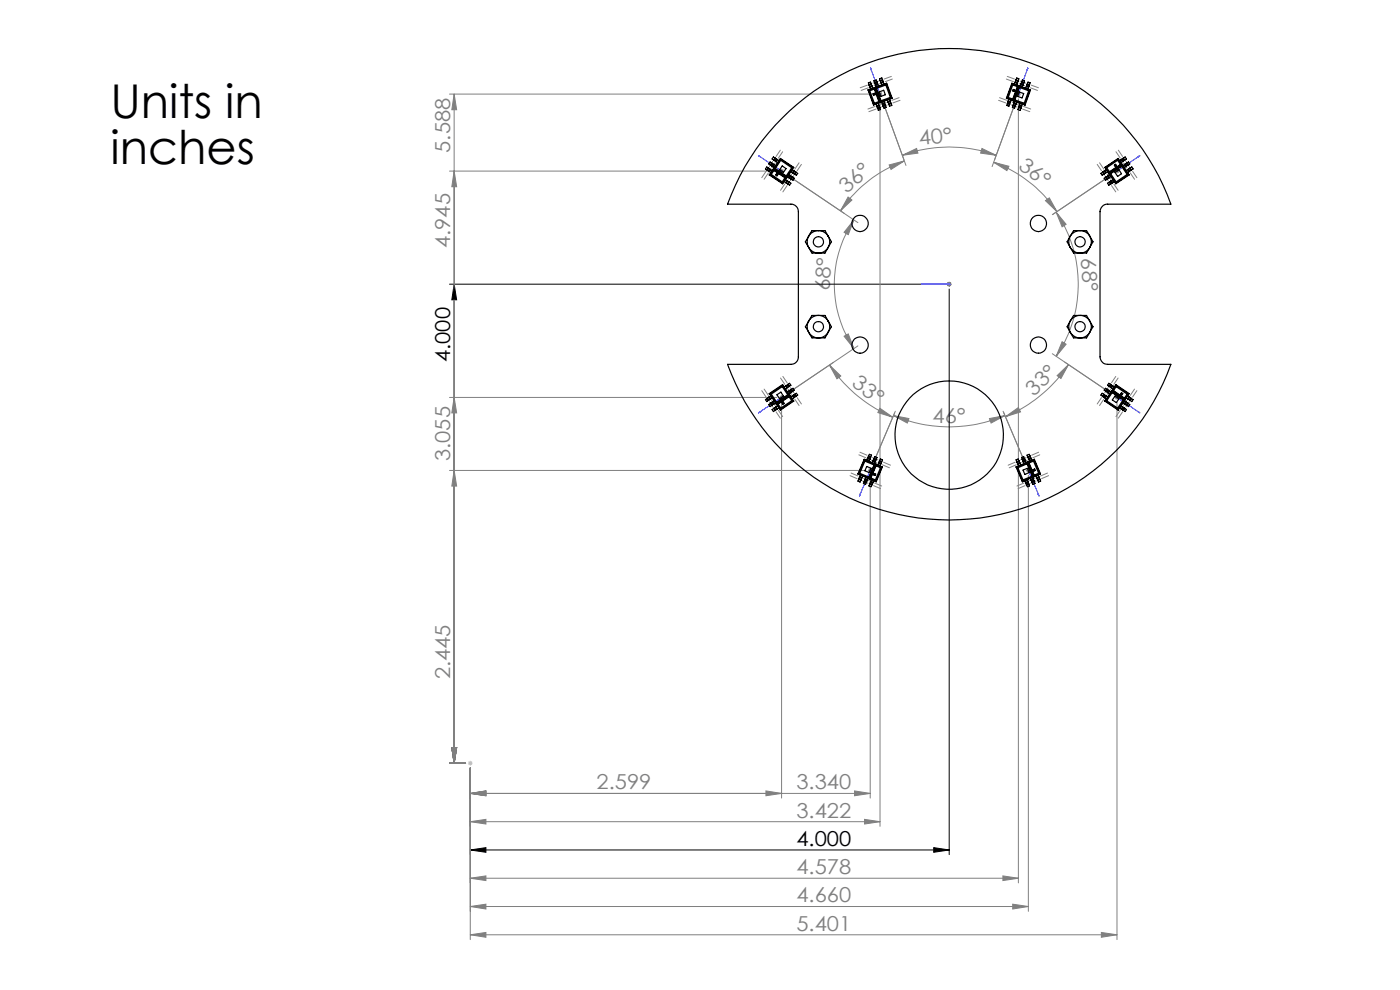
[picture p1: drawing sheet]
<svg xmlns="http://www.w3.org/2000/svg" width="297mm" height="210mm" viewBox="0 0 297 210" stroke-linecap="round" stroke-linejoin="round" font-family="sans-serif">
<defs><g id="words">
<g font-size="9.9">
<text x="23.4" y="24.9">Units in</text>
<text x="23.4" y="34.8">inches</text>
</g>
<g font-size="4.4" fill="#808080">
<text x="95.5" y="32.4" transform="rotate(-90 95.5 32.4)">5.588</text>
<text x="195.1" y="30.8" transform="rotate(-5 195.1 30.8)">40°</text>
<text x="215.9" y="35.6" transform="rotate(37 215.9 35.6)">36°</text>
<text x="179.7" y="41.2" transform="rotate(-42 179.7 41.2)">36°</text>
<text x="95.5" y="52.6" transform="rotate(-90 95.5 52.6)">4.945</text>
<text x="229.3" y="54.8" transform="rotate(86 229.3 54.8)">68°</text>
<text x="175.9" y="61.8" transform="rotate(-85 175.9 61.8)">68°</text>
<text x="180.5" y="81.8" transform="rotate(38 180.5 81.8)">33°</text>
<text x="197.8" y="89.6">46°</text>
<text x="219.3" y="84.1" transform="rotate(-44 219.3 84.1)">33°</text>
<text x="95.5" y="97.8" transform="rotate(-90 95.5 97.8)">3.055</text>
<text x="95.5" y="144.1" transform="rotate(-90 95.5 144.1)">2.445</text>
<text x="126.6" y="167.4">2.599</text>
<text x="169" y="167.4">3.340</text>
<text x="169" y="173.4">3.422</text>
<text x="169" y="185.4">4.578</text>
<text x="169" y="191.4">4.660</text>
<text x="169" y="197.4">5.401</text>
</g>
<g font-size="4.4">
<text x="95.5" y="76.8" transform="rotate(-90 95.5 76.8)">4.000</text>
<text x="169" y="179.4">4.000</text>
</g>
</g></defs>
<path d="M95.4 60.3h105M96.3 60.3l.6 3.3h-1.1zM96.3 60.3v101.6M201.4 61.3v120M95.8 158.6h1.1l-.6 3.3zM95.4 161.9h3.4M99.8 162.9v18.4M198.1 179.8l3.3 .5-3.3 .5zM99.8 180.3l3.3-.5v1zM99.8 180.3h101.6" fill="none" stroke="#000" stroke-width=".21"/>
<g fill="none" stroke="#808080" stroke-width=".21">
<path d="M95.4 20h90.3M96.3 20l.6 3.3h-1.1zM96.3 20v141.9M186.2 20h1M186.3 19.6l.7 .7M186.7 19.5v1M187 19.6l-.7 .7M215.5 20h1.1M215.7 19.6l.7 .7M216 19.5v1M216.4 19.6l-.7 .7M95.4 36.3h69.4"/>
<path d="M96.3 36.3l.6 3.3h-1.1zM165.3 36.3h1M165.5 35.9l.7 .7M165.8 35.8v1M166.2 35.9l-.7 .7M167 37.1l15 10.1M186.7 21v154.3M187.2 21.4l5 13.7M188.6 35l3.2-.9-2.8 1.8zM191.4 32.9l3.1-1.4 .2 1zM191.4 32.9a28.9 28.9 0 0 1 19.9 0M191.8 34.1a27.9 27.9 0 0 0-13.5 10.6"/>
<path d="M208.3 31.5l3 1.4-3.3-.4zM210.8 34.4l3.2 .9-.4 .9zM210.8 34.4a27.9 27.9 0 0 1 13.4 10.5M215.5 21.4l-5 13.9M216 21v166.3M236.5 36.3h1M236.6 35.9l.7 .7M237 35.8v1M237.3 35.9l-.7 .7M179.9 41.8l.8 .6-2.4 2.3zM181.2 46.7l-1.2 3.1-.9-.5zM181.2 46.7a24.4 24.4 0 0 0 0 27.2"/>
<path d="M201 59.9l.7 .7M201.4 59.8v1M201.7 59.9l-.7 .7M221.8 42.6l.8-.6 1.6 2.9zM223.4 45.5l12.3-8.4-12.5 8.4M224 45l2.2 2.6-.9 .5zM224 45a27.3 27.3 0 0 1 0 30.6M176 77.4l2.4 2.4-.8 .6zM176 77.4a30.6 30.6 0 0 0 13.4 11.1M179.1 71.3l.9-.5 1.2 3.1zM182 73.4l-15 10.1M200.9 60.3h1"/>
<path d="M223.2 75l12.5 8.5M224.3 79.7l2.4-2.3-1.6 2.9zM225.3 72.5l.9 .5-2.2 2.6zM226.7 77.4a30.6 30.6 0 0 1-13.4 11M95.4 84.3h69.4M95.4 99.8h88.2M96.3 99.8l.6 3.3h-1.1zM96.3 84.3l.6 3.3h-1.1zM165.3 84.3h1M165.5 84l.7 .7M165.8 83.8v1M165.8 85.3v84"/>
<path d="M166.2 84l-.7 .7M184.1 99.8h1M184.3 99.4l.7 .7M184.6 99.3v1M185 99.4l-.7 .7M186.7 86.6l2.7 1.9-3.2-1zM189.5 88.2l3.3 .6-.3 .9zM189.5 88.2a30.3 30.3 0 0 0 23.7 0M189.9 87.2l-4.7 11.2 4.6-10.8M209.9 88.8l3.3-.6-2.9 1.5zM212.8 87.2l4.8 11.2-4.7-11M213.3 88.4l2.7-1.9 .5 .9z"/>
<path d="M217.6 99.8h1.1M217.8 99.4l.7 .7M218.2 99.3v1M218.5 99.4l-.7 .7M236.5 84.3h1M236.6 84l.7 .7M237 83.8v1M237 85.3v114M237.3 84l-.7 .7M184.6 100.8v68.5M218.2 100.8v92.5M95.8 158.6h1.1l-.6 3.3z"/>
<path d="M95.4 161.9h3.4M99.8 168.3l3.3-.5v1zM99.8 174.3l3.3-.5v1zM99.8 162.9v36.4M99.8 168.3h84.8M99.8 174.3h86.9M162.5 167.8l3.3 .5-3.3 .5zM181.3 167.8l3.3 .5-3.3 .5zM183.4 173.8l3.3 .5-3.3 .5zM99.8 192.3l3.3-.5v1zM99.8 198.3l3.3-.5v1zM99.8 186.3l3.3-.5v1z"/>
<path d="M99.8 192.3h118.4M99.8 198.3h137.2M99.8 186.3h116.2M212.8 185.8l3.2 .5-3.2 .5zM214.8 191.8l3.4 .5-3.4 .5zM233.6 197.8l3.4 .5-3.4 .5z"/>
</g>
<path d="M99.3 161.9h1M99.4 161.5l.7 .7M99.8 161.4v1M100.1 161.5l-.7 .7" fill="none" stroke="#c0c0c0" stroke-width=".21"/>
<g fill="none" stroke="#00f" stroke-width=".21">
<path d="M184.7 14.4l.2 .6-.2-.6M184.7 14.4l2 5.6M186.7 19.8l.1 .3zM186.7 20h.1M216 20h.1M216.1 19.8l-.1 .3zM218.1 14.4l-.2 .6 .2-.6M218.1 14.4l-2.1 5.6M160.9 33l.5 .3-.5-.3M160.9 33l4.9 3.3M165.7 36.2l.2 .2zM165.8 36.3h.1"/>
<path d="M236.8 36.4l.3-.2zM237 36.3h.1M241.8 33l-.5 .3 .5-.3M241.8 33l-4.8 3.3M195.5 60.3h.6h-.6M195.5 60.3h5.9M201.2 60.3h.3zM201.4 60.3h.1M160.9 87.6l.5-.3-.5 .3M165.7 84.4l.2-.2zM165.8 84.3h.1M165.8 84.3l-4.9 3.3"/>
<path d="M184.6 99.8h.1M184.6 99.8l-2.3 5.4M184.7 99.7l-.2 .2zM218.1 99.7l.1 .2zM218.2 99.8h.1M218.2 99.8l2.3 5.4M236.8 84.2l.3 .2zM237 84.3h.1M237 84.3l4.8 3.3M241.8 87.6l-.5-.3 .5 .3M182.3 105.2l.2-.5-.2 .5M220.5 105.2l-.3-.5 .3 .5"/>
</g>
<g fill="none" stroke="#808080" stroke-width=".21" stroke-dasharray="15.2 1.3 1.3 1.3" stroke-dashoffset="13.6">
<path d="M182.5 18.6l6.6-2.4M182.7 19.2l6.6-2.4M213.5 16.8l6.6 2.4M213.7 16.2l6.6 2.4M161.6 37.7l3.9-5.8M162.1 38l3.9-5.8M184.1 23.1l6.6-2.4M184.3 23.7l6.6-2.4M211.8 21.3l6.7 2.4M212 20.7l6.7 2.4M232.8 34.9l3.9 5.8M233.3 34.5l3.9 5.9"/>
<path d="M236.7 32.2l4 5.8M237.2 31.9l4 5.8M165.6 40.4l3.9-5.9M166.1 40.7l3.9-5.8M236.7 79.9l-3.9 5.8M165.5 88.7l-3.9-5.8M166 88.4l-3.9-5.9M169.5 86l-3.9-5.8M170 85.7l-3.9-5.8M188.7 99.2l-6.5-2.7M188.9 98.7l-6.5-2.8M220.3 95.9l-6.4 2.8"/>
<path d="M220.6 96.5l-6.5 2.7M237.2 80.2l-3.9 5.8M240.7 82.5l-4 5.9M241.2 82.9l-4 5.8M186.8 103.6l-6.5-2.7M187 103.1l-6.4-2.8M222.2 100.3l-6.5 2.8M222.5 100.9l-6.5 2.7"/>
</g>
<g fill="#000">
<path d="M96.3 60.3l.6 3.3h-1.1zM95.8 158.6h1.1l-.6 3.3z"/>
<path d="M198.1 179.8l3.3 .5-3.3 .5zM99.8 180.3l3.3-.5v1z"/>
</g>
<g fill="#808080">
<path d="M162.5 167.8l3.3 .5-3.3 .5zM99.8 168.3l3.3-.5v1zM181.3 167.8l3.3 .5-3.3 .5zM99.8 168.3l3.3-.5v1zM214.8 191.8l3.4 .5-3.4 .5zM99.8 192.3l3.3-.5v1zM233.6 197.8l3.4 .5-3.4 .5zM99.8 198.3l3.3-.5v1zM183.4 173.8l3.3 .5-3.3 .5zM99.8 174.3l3.3-.5v1zM212.8 185.8l3.2 .5-3.2 .5zM99.8 186.3l3.3-.5v1z"/>
<path d="M96.3 99.8l.6 3.3h-1.1zM95.8 158.6h1.1l-.6 3.3zM96.3 84.3l.6 3.3h-1.1zM95.8 158.6h1.1l-.6 3.3zM96.3 36.3l.6 3.3h-1.1zM95.8 158.6h1.1l-.6 3.3zM96.3 20l.6 3.3h-1.1zM95.8 158.6h1.1l-.6 3.3z"/>
</g>
<path d="M195.5 60.3h.6zM201.2 60.3h.3zM241.3 87.3l.5 .3zM236.8 84.2l.3 .2zM220.2 104.7l.3 .5zM218.1 99.7l.1 .2zM241.3 33.3l.5-.3zM236.8 36.4l.3-.2zM218.1 14.4l-.2 .6zM216.1 19.8l-.1 .3zM184.7 14.4l.2 .6zM186.7 19.8l.1 .3zM160.9 33l.5 .3zM165.7 36.2l.2 .2zM195.5 60.3h.6zM201.2 60.3h.3zM182.5 104.7l-.2 .5zM184.7 99.7l-.2 .2zM160.9 87.6l.5-.3zM165.7 84.4l.2-.2z" fill="#00f"/>
<g fill="#808080">
<path d="M225.3 72.5l.9 .5-2.2 2.6zM224 45l2.2 2.6-.9 .5z"/>
<path d="M221.8 42.6l.8-.6 1.6 2.9zM210.8 34.4l3.2 .9-.4 .9z"/>
<path d="M208.3 31.5l3 1.4-3.3-.4zM191.4 32.9l3.1-1.4 .2 1z"/>
<path d="M188.6 35l3.2-.9-2.8 1.8zM179.9 41.8l.8 .6-2.4 2.3z"/>
<path d="M213.3 88.4l2.7-1.9 .5 .9zM224.3 79.7l2.4-2.3-1.6 2.9z"/>
<path d="M181.2 46.7l-1.2 3.1-.9-.5zM179.1 71.3l.9-.5 1.2 3.1z"/>
<path d="M176 77.4l2.4 2.4-.8 .6zM186.7 86.6l2.7 1.9-3.2-1z"/>
<path d="M189.5 88.2l3.3 .6-.3 .9zM209.9 88.8l3.3-.6-2.9 1.5z"/>
</g>
<g fill="none" stroke="#000" stroke-width=".25">
<path d="M184.1 19.1h.2M184.1 19.1l1.2 3.2M184.3 19.1l1 3M184.4 17.9v.2M184.4 18.1l.1 .3M184.5 18.4v.1M184.5 19.3l1-.4 .9 2.6-.9 .4zM184.5 18.5l.2 .4M184.7 18.9l-.6 .2M184.8 17.8l.1 .1M184.8 17.8l-.1-.4-.5 .2 .2 .3M184.8 17.8l-.4 .1"/>
<path d="M184.9 17.9l-.5 .2M184.9 17.9l.1 .3M185 18.2v.1M185 18.2l-.5 .2M185 18.3l-.5 .2M185 18.3l.1 .4M185.1 18.7l-.4 .2M185.2 19.9l.3-.1 .1 .3-.3 .1zM185.5 17.5l.1 .1M185.5 18.7l.1-.1 1.1 3.2-.1-.1M185.5 18.7l1.1 3M185.5 18.7l-1.2 .4"/>
<path d="M185.6 17.6l.1 .3M185.7 18.5l1.1 3.2 .1-.1M185.7 18.5l.1 .1M185.7 18.5l-.6 .2M185.7 17.9v.2M185.7 18.1l.2 .3M185.8 18.6l1.1 3M185.9 18.4l-.2 .1M185.9 18.8l2-.8 1 2.7-2 .7zM186 17.3l.1 .2M186 17.3l-.1-.3-.5 .1 .1 .4M186 17.3l-.5 .2"/>
<path d="M186.1 17.5l.1 .3M186.1 17.5l-.5 .1M186.2 17.8v.1M186.2 17.8l-.5 .1M186.2 17.9l-.5 .2M186.2 17.9l.1 .4M186.3 18.3l-.4 .1M186.5 19.5l1-.4 .3 1-.9 .4zM186.7 17.1l.1 .1M186.8 17.2l.1 .3M186.9 17.5v.1M186.9 17.6l.2 .4"/>
<path d="M187.2 16.9l.1 .1M187.2 16.9l-.1-.4-.5 .2 .1 .4M187.2 16.9l-.5 .2M187.3 17l-.5 .2M187.3 17l.1 .3M187.4 17.3v.2M187.4 17.3l-.5 .2M187.4 17.5l-.5 .1M187.4 17.5l.1 .3M187.5 17.8l-1.2 .5M188 17.8l-2.2 .8M188 17.8l1.1 3"/>
<path d="M188.1 17.7l-.6 .1M188.1 17.7l-.1 .1M188.1 17.7l1.2 3.1M214.7 17.7v.1M214.7 17.7l-1.2 3.1M214.7 17.7l.5 .1M214.7 17.8l-1.1 3M214.7 17.8l1.3 .4M214.8 18l1 .4-1 2.6-.9-.3zM214.9 19l.4 .1-.1 .3-.4-.1zM215.2 17.8l.5 .2M215.3 17.5l.5 .1"/>
<path d="M215.3 17.5l-.1 .3M215.4 17.3l-.1 .2M215.4 17.3l.5 .2M215.5 17l.5 .2M215.5 17l-.1 .3M215.5 16.9v.1M215.5 16.9l.5 .2M215.5 16.9l.2-.4 .4 .2-.1 .4M215.7 18l.4 .2M215.8 17.6l-.1 .4M215.9 17.5l-.1 .1M216 18.2l-1.1 3"/>
<path d="M216 17.2l-.1 .3M216 17.1v.1M216.1 18.2h-.1M216.1 18.2l-1.2 3.2M216.1 18.2h.1M216.2 18.2l-1.2 3.2M216.2 18.2l.1 .1M216.2 18.2l.2 .1M216.2 19.5l1 .4-.4 .9-.9-.3zM216.3 18.3l-1.2 3M216.3 18.3l2.2 .8M216.3 18.5l1.9 .8-.9 2.6-2-.7z"/>
<path d="M216.4 18.3l.5 .1M216.5 17.9l-.1 .4M216.5 17.9l.5 .2M216.6 17.8l-.1 .1M216.6 17.8l.5 .1M216.7 17.5l.5 .1M216.7 17.5l-.1 .3M216.7 17.3v.2M216.7 17.3l.2-.3 .4 .1-.1 .4M216.7 17.3l.5 .2M216.9 18.4l.7 .3M217 18.1l-.1 .3"/>
<path d="M217.1 17.9l-.1 .2M217.2 17.6l-.1 .3M217.2 17.5v.1M217.6 18.7l.5 .2M217.7 18.3l.5 .2M217.7 18.3l-.1 .4M217.8 18.2l-.1 .1M217.8 18.2l.5 .2M217.9 17.9l.5 .2M217.9 17.9l-.1 .3M217.9 17.8v.1M217.9 17.8l.2-.4 .4 .2-.1 .3"/>
<path d="M217.9 17.8l.5 .1M218.1 18.9l.5 .2M218.2 18.5l-.1 .4M218.3 18.4l-.1 .1M218.4 18.1l-.1 .3M218.4 17.9v.2M218.5 19.1l-1.1 3M218.6 19.1h-.1M218.6 19.1l-1.1 3.2M162.7 36l.1 .1M162.8 36.1l.3 .2M163 35.7h.1"/>
<path d="M163 35.7l-.3-.3-.3 .4 .3 .2M163 35.7l-.3 .3M163.1 36.3l.1 .1M163.1 35.7l-.3 .4M163.1 35.7l.3 .2M163.2 37.1l2.8 1.9M163.2 36.4l.3 .2M163.3 37.1l2.7 1.8M163.3 37.1h-.1M163.4 35.9l.1 .1M163.4 35.9l-.3 .4M163.4 35l.1 .1"/>
<path d="M163.5 36l-.3 .4M163.5 36l.3 .2M163.5 35.1l.3 .2M163.5 36.6l-.3 .5M163.7 34.6l.1 .1M163.7 34.6l-.3 .4M163.7 34.6l-.3-.2-.3 .4 .3 .2M163.8 35.3h.1M163.8 34.7l-.3 .4M163.8 34.7l.3 .1M163.8 36.2l-.3 .4M163.9 35.3l.4 .3"/>
<path d="M164.1 34.8l.1 .1M164.1 36l-.8 1.1M164.1 36l2.7 1.7M164.1 35.8v.2M164.1 35.8l2.8 1.9M164.1 35.8l-.3 .4M164.1 34.8l-.3 .5M164.1 35.8l2.8 1.8M164.1 35.8h.1M164.1 34h.2M164.2 36.2l2.3 1.5-.6 .9-2.3-1.6zM164.2 34.9l-.3 .4"/>
<path d="M164.2 34.9l.3 .2M164.3 35.7l2.6 1.8M164.3 35.7l-.2 .1M164.3 34l.2 .2M164.4 33.5l.1 .1M164.4 33.5l-.3 .5M164.4 33.5l-.3-.2-.3 .4 .3 .3M164.5 34.2l.1 .1M164.5 33.6l-.2 .4M164.5 33.6l.3 .2M164.6 34.3l.4 .2M164.7 36.8l.3 .2-.2 .3-.2-.2z"/>
<path d="M164.8 33.8l.1 .1M164.8 33.8l-.3 .4M164.9 33.9l-.3 .4M164.9 33.9l.3 .2M165.2 34.1l-1.1 1.7M165.6 33.6v.2M165.6 33.6l2.8 1.9M165.6 33.6l-.4 .5M165.6 33.8l2.6 1.7M165.6 33.8l-1.3 1.9M165.6 34l2.4 1.6-1.2 1.7-2.3-1.5zM165.9 35.2l.9 .6-.6 .8-.8-.6z"/>
<path d="M166 25a50 50 0 0 1 82.4 18.3h-13.4a1.63 1.63 0 0 0-1.6 1.6v30.8a1.63 1.63 0 0 0 1.6 1.6h13.4a50 50 0 0 1-47 33 50 50 0 0 1-47.1-33h13.5a1.57 1.57 0 0 0 1.6-1.6v-30.8a1.57 1.57 0 0 0-1.6-1.6h-13.5a50.3 50.3 0 0 1 11.7-18.3zM166 38.9v.1M166.3 38.5l-.3 .5M166.3 38.5l.4 .2M166.6 38.1l-.3 .4M166.6 38.1l.4 .2M166.7 38.7l.1 .1M166.8 37.7l-.8 1.2M166.8 37.7h.1M166.8 38.8l.3 .2M166.9 37.7l-.3 .4M166.9 37.5v.1"/>
<path d="M166.9 37.6v.1M167 38.3l.1 .1M167 38.3l-.3 .4M167.1 39h.1M167.1 37.5l.3 .2M167.1 37.5l-.2 .1M167.1 38.4l-.3 .4M167.1 38.4l.3 .2M167.4 38.6l.1 .1M167.4 37l.3 .3M167.4 38.6l-.3 .4M167.4 37.7h.1"/>
<path d="M167.5 38.7l-.3 .3M167.5 38.7l.3 .2-.3 .4-.3-.3M167.5 37.7l.3 .3M167.7 37.3l.1 .1M167.7 37.3l-.3 .4M167.8 38h.1M167.8 36.4l.3 .2M167.8 36.4l-.7 1.1M167.8 37.4l-.3 .3M167.8 37.4l.3 .1M168.1 37.5l.1 .1M168.1 36l-.3 .4"/>
<path d="M168.1 36l.3 .2M168.1 37.5l-.3 .5M168.1 36.6l.1 .1M168.2 37.6l-.3 .4M168.2 37.6l.3 .2-.3 .4-.3-.2M168.2 36.7l.3 .2M168.2 35.5h.2M168.2 35.5l-1.3 2M168.4 36.2l.1 .1M168.4 35.5l-.3 .5M168.4 36.2l-.3 .4M168.5 36.9l.1 .1"/>
<path d="M168.5 36.3l-.3 .4M168.5 36.3l.3 .2M168.8 36.5h.1M168.8 36.5l-.3 .4M168.9 36.5l-.3 .5M168.9 36.5l.3 .3-.3 .4-.3-.2M185.3 22.1v.2M185.8 22.1l-.5 .2M185.8 22.1l.2 .4M186 22.5v.1M186 22.6l.1 .3M186.1 22.9l.1 .1"/>
<path d="M186.3 21.9l-.5 .2M186.3 21.9l.1 .4M186.4 22.3l.1 .1M186.4 22.3l-.4 .2M186.5 22.4l-.5 .2M186.5 22.4l.1 .3M186.6 22.7l.1 .2M186.6 21.7l-1.3 .4M186.6 22.7l-.5 .2M186.7 22.9l-.5 .1M186.7 22.9l.1 .3-.5 .2-.1-.4M187 21.7l-.7 .2"/>
<path d="M187 21.7l.2 .3M187.2 22v.1M187.2 22.1l.1 .4M187.3 22.5l.1 .1M187.5 21.5l-.5 .2M187.5 21.5l.1 .4M187.6 21.9l.1 .1M187.6 21.9l-.4 .1M187.7 22l-.5 .1M187.7 22l.1 .3M187.8 22.3l.1 .1M187.8 22.3l-.5 .2"/>
<path d="M187.9 22.4l.1 .4-.5 .2-.1-.4M187.9 22.4l-.5 .2M188.2 21.2l-.7 .3M188.2 21.2l.2 .4M188.4 21.6v.1M188.4 21.7l.1 .3M188.5 22l.1 .1M188.7 21.1l-.5 .1M188.7 21.1l.1 .3M188.8 21.4l.1 .1M188.8 21.4l-.4 .2M188.9 21.5l-.5 .2"/>
<path d="M188.9 21.5l.1 .4M189 21.9l.1 .1M189 21.9l-.5 .1M189.1 22l.1 .4-.5 .1-.1-.4M189.1 22l-.5 .1M189.1 20.8h.2M189.1 20.8l-2.2 .8M189.3 20.8l-.6 .3M213.5 20.8l.5 .3M213.6 20.8h-.1M213.6 20.8l1.3 .4M213.7 22l.5 .1"/>
<path d="M213.7 22l-.1 .4 .4 .1 .2-.4M213.7 21.9v.1M213.7 21.9l.5 .1M213.9 21.5l.4 .2M213.9 21.5l-.2 .4M213.9 21.4v.1M213.9 21.4l.5 .2M214 21.1l.5 .1M214 21.1l-.1 .3M214.2 22v.1M214.3 21.7l-.1 .3M214.4 21.6l-.1 .1"/>
<path d="M214.5 21.2l-.1 .4M214.5 21.2l.4 .2M214.9 21.2v.2M214.9 22.4l-.1 .4 .4 .2 .2-.4M214.9 22.4l.5 .2M214.9 22.3v.1M214.9 21.4h.1M214.9 22.3l.5 .2M215 21.4l.2 .1M215.1 22l.4 .1M215.1 22l-.2 .3M215.1 21.9v.1"/>
<path d="M215.1 21.9l.5 .1M215.1 21.3l2.3 .8M215.1 21.3l-.1 .1M215.2 21.5l.5 .2M215.2 21.5l-.1 .4M215.4 22.5v.1M215.5 22.1l-.1 .4M215.6 22l-.1 .1M215.7 21.7l.7 .2M215.7 21.7l-.1 .3M216.1 22.9l-.2 .3 .5 .2 .2-.4M216.1 22.9l.5 .1"/>
<path d="M216.1 22.7v.2M216.1 22.7l.5 .2M216.3 22.4l.4 .2M216.3 22.4l-.2 .3M216.3 22.3v.1M216.3 22.3l.4 .2M216.4 21.9l.5 .2M216.4 21.9l-.1 .4M216.6 22.9v.1M216.7 22.6l-.1 .3M216.7 22.5v.1M216.9 22.1l.6 .2"/>
<path d="M216.9 22.1l-.2 .4M217.4 22.1l.1 .2M233.9 36.5l-.4 .3 .3 .4 .4-.2M233.9 36.5l.3 .5M234 36.5h-.1M234 36.5l.2 .4M234.2 36.9v.1M234.2 36.3l.3 .4M234.2 36.3l-.2 .2M234.4 36.2l-.2 .1M234.4 36.2l.2 .4M234.4 35.5h.1"/>
<path d="M234.4 35.5l.3 .5M234.5 35.5l.7 1.1M234.5 36.7l-.3 .2M234.6 37.6l.3 .4M234.6 37.6l-.4 .2 .3 .4 .4-.2M234.6 36.6l-.1 .1M234.7 37.5l-.1 .1M234.7 36l.3 .4M234.7 36l-.3 .2M234.7 37.5l.3 .5M234.8 35.6l2.3-1.6 .6 .9-2.3 1.5zM234.9 37.4l.3 .3"/>
<path d="M234.9 37.4l-.2 .1M235 38h-.1M235 36.4l.2 .4M235 36.4l-.4 .2M235.1 37.3l-.2 .1M235.1 37.3l.2 .4M235.2 36.6v.2M235.2 36.8l.1 .1M235.2 37.7l-.2 .3M235.3 36.9l.1 .1M235.3 36.9h.1M235.3 38.7l.3 .3"/>
<path d="M235.3 38.7l-.4 .2 .3 .4 .4-.3M235.3 37.7h-.1M235.4 38.6l-.1 .1M235.4 37l1 1.5M235.4 36.9l1.3 2M235.4 37l-.3 .3M235.4 38.6l.3 .4M235.6 36.9l2.3-1.6 1.2 1.7-2.3 1.6zM235.7 38.4l.2 .4M235.7 38.4l-.3 .2M235.7 39h-.1M235.7 37.5l-.4 .2"/>
<path d="M235.8 38.3l-.1 .1M235.8 38.3l.3 .4M235.9 38.8l-.2 .2M236.1 38.7l-.2 .1M236.1 38.1l-.3 .2M236.4 38.5l.3 .5M236.4 35l.3-.2 .2 .3-.3 .2zM236.4 38.5l-.3 .2M236.5 36.6l.9-.6 .5 .9-.8 .5zM236.7 38.9v.1M237.2 33.8l-2.7 1.7M237.2 33.8l.7 1"/>
<path d="M237.2 33.6v.2M237.2 33.6l-2.8 1.9M237.2 33.6l.3 .5M237.5 34.1l.3 .4M237.8 34.5l.3 .4M237.8 33.9l.3 .4M237.8 33.9l-.3 .2M237.9 34.8l-2.7 1.8M237.9 34.8l.2 .1M237.9 33.8l-.1 .1M237.9 33.8l.3 .4M238.1 35.1l1.3 2"/>
<path d="M238.1 35.1l-2.7 1.8M238.1 34.9l-2.9 1.9M238.1 34.9v.1M238.1 35v.1M238.1 35l.1 .1M238.1 35l-2.8 1.9M238.1 34.3l-.3 .2M238.2 34.2l-.1 .1M238.2 35.1l1 1.5M238.2 33.6l.3 .4M238.2 33.6l-.3 .2M238.3 33.5l-.1 .1"/>
<path d="M238.3 33.5l.3 .5M238.3 33.5l.4-.2 .3 .4-.4 .3M238.5 34l-.3 .2M238.5 34.9l-.3 .2M238.5 34.9l.3 .4M238.6 34h-.1M238.7 34.8l-.2 .1M238.7 34.8l.2 .5M238.8 35.3l-.3 .3M238.9 35.3h-.1M238.9 34.7l.3 .4M238.9 34.7l-.2 .1"/>
<path d="M239 34.6l-.1 .1M239 34.6l.3 .4M239 34.6l.4-.2 .3 .4-.4 .2M239.2 36.6l.3 .5M239.2 35.1l-.3 .2M239.3 36l.2 .4M239.3 36l-.4 .2M239.3 35l-.1 .1M239.4 35.9l-.1 .1M239.4 37.1l-2.7 1.8M239.4 37.1h.1M239.4 35.9l.2 .4"/>
<path d="M239.5 37.1l-2.8 1.9M239.5 36.4l-.3 .2M239.6 36.3l-.1 .1M239.6 35.7l.3 .4M239.6 35.7l-.2 .2M239.7 35.7h-.1M239.7 35.7l.3 .3M239.7 35.7l.4-.3 .3 .4-.4 .2M239.9 36.1l-.3 .2M240 36l-.1 .1M171.6 52.5a2.39 2.39 0 0 0 2 1.2M171.6 50.1a2.42 2.42 0 0 0 0 2.4"/>
<path d="M171.6 50.1l-.7 1.2 .7 1.2M171.6 52.5l.7 1.2h1.3M173.6 48.9a2.46 2.46 0 0 0-2 1.2M173.6 48.9a2.46 2.46 0 0 1 2.1 1.2M173.6 48.9h1.4l.7 1.2M173.6 48.9h-1.3l-.7 1.2M175.7 52.5a2.39 2.39 0 0 1-2.1 1.2M175.7 50.1a2.42 2.42 0 0 1 0 2.4M175.7 52.5l-.7 1.2h-1.4M175.7 50.1l.7 1.2-.7 1.2M227 52.5a2.39 2.39 0 0 0 2.1 1.2M227 50.1a2.42 2.42 0 0 0 0 2.4"/>
<path d="M227 50.1l-.6 1.2 .6 1.2M227 52.5l.8 1.2h1.3M229.1 48.9a2.46 2.46 0 0 0-2.1 1.2M229.1 48.9a2.34 2.34 0 0 1 2.1 1.2M229.1 48.9h1.4l.7 1.2M229.1 48.9h-1.3l-.8 1.2M231.2 52.5a2.28 2.28 0 0 1-2.1 1.2M231.2 50.1a2.22 2.22 0 0 1 0 2.4M231.2 50.1l.7 1.2-.7 1.2M231.2 52.5l-.7 1.2h-1.4M171.6 70.5a2.39 2.39 0 0 0 2 1.2M171.6 68.1a2.36 2.36 0 0 0 0 2.4"/>
<path d="M171.6 70.5l.7 1.2h1.3M171.6 68.1l-.7 1.2 .7 1.2M173.6 66.9a2.39 2.39 0 0 0-2 1.2M173.6 66.9a2.39 2.39 0 0 1 2.1 1.2M173.6 66.9h-1.3l-.7 1.2M173.6 66.9h1.4l.7 1.2M175.7 68.1a2.36 2.36 0 0 1 0 2.4M175.7 70.5a2.39 2.39 0 0 1-2.1 1.2M175.7 70.5l-.7 1.2h-1.4M175.7 68.1l.7 1.2-.7 1.2M227 70.5a2.39 2.39 0 0 0 2.1 1.2M227 68.1a2.36 2.36 0 0 0 0 2.4"/>
<path d="M227 68.1l-.6 1.2 .6 1.2M227 70.5l.8 1.2h1.3M229.1 66.9a2.39 2.39 0 0 0-2.1 1.2M229.1 66.9a2.28 2.28 0 0 1 2.1 1.2M229.1 66.9h-1.3l-.8 1.2M229.1 66.9h1.4l.7 1.2M231.2 68.1a2.16 2.16 0 0 1 0 2.4M231.2 70.5a2.28 2.28 0 0 1-2.1 1.2M231.2 68.1l.7 1.2-.7 1.2M231.2 70.5l-.7 1.2h-1.4M162.7 84.6l.3 .3M162.7 84.6l-.3 .2 .3 .4 .3-.3"/>
<path d="M162.8 84.5l-.1 .1M162.8 84.5l.3 .4M163.1 84.9h-.1M163.1 84.3l.3 .4M163.1 84.3l-.3 .2M163.2 84.2l-.1 .1M163.2 83.5l.3 .5M163.2 83.5h.1M163.2 84.2l.3 .4M163.3 83.5l1.4 2M163.4 84.7l-.3 .2M163.4 85.6l.3 .4"/>
<path d="M163.4 85.6l-.3 .2 .3 .4 .3-.2M163.5 84.6l-.1 .1M163.5 85.5l-.1 .1M163.5 85.5l.3 .4M163.5 84l1 1.5M163.5 84l-.3 .2M163.6 83.6l2.3-1.6 1.2 1.7-2.3 1.6zM163.8 85.9l-.1 .1M163.8 85.3l.3 .5M163.8 85.3l-.3 .2M163.8 84.4l-.3 .2M163.9 85.3h-.1"/>
<path d="M163.9 85.3l.3 .4M164.1 85.8l-.3 .1M164.1 86.6l-.3 .3 .3 .4 .3-.2M164.1 86.6l.3 .5M164.2 85.7l-.1 .1M164.3 86.6h-.2M164.3 85l-.4 .3M164.3 86.6l.2 .4M164.5 86.4l.3 .4M164.5 86.4l-.2 .2M164.5 87l-.1 .1M164.5 85.5l.1 .1"/>
<path d="M164.5 85.5l-.3 .2M164.6 86.3l-.1 .1M164.6 86.3l.3 .4M164.6 85.6l.1 .1M164.7 85.5l-.1 .1M164.7 85.7l.3 .4M164.7 85.7l.2 .1M164.8 86.8l-.3 .2M164.8 83.7l.9-.5 .5 .8-.8 .6zM164.9 85.8l.7 1M164.9 86.7l-.1 .1M165 86.1l.2 .4"/>
<path d="M165 86.1l-.4 .2M165.1 85.7l2.3-1.5 .6 .8-2.4 1.6zM165.2 86.5l.4 .5M165.2 86.5l-.3 .2M165.6 86.8v.2M165.9 85.5l.3-.2 .2 .3-.3 .2zM166 81.7l-2.7 1.8M166 81.7l1.3 2M166 81.6v.1M166 81.6l.3 .5M166 81.6l-2.8 1.9M166.3 82.1l.3 .4"/>
<path d="M166.6 82.5l.5 .6M166.7 81.9l-.4 .2M166.7 81.9l.3 .4M166.8 81.8l-.1 .1M166.8 81.8l.3 .4M167 82.3l-.4 .2M167.1 82.2l-.1 .1M167.1 83.1l.3 .5M167.1 81.6l.3 .4M167.1 81.6l-.3 .2M167.2 81.5l-.1 .1M167.2 81.5l.3-.2 .3 .4-.3 .2"/>
<path d="M167.2 81.5l.3 .4M167.3 83.7h.2M167.3 83.7l-2.6 1.8M167.4 83.6l.1 .1M167.4 82l-.3 .2M167.4 82.9l.3 .4M167.4 82.9l-.3 .2M167.5 81.9l-.1 .1M167.5 83.7l-2.9 1.9M167.5 83.7v.1M167.5 82.8l-.1 .1M167.5 84l-2.6 1.8"/>
<path d="M167.5 84l.7 1M167.5 82.8l.3 .4M167.5 83.8v.2M167.5 83.8l.3 .4M167.5 83.8l-2.8 1.9M167.7 83.3l-.3 .3M167.8 83.2l-.1 .1M167.8 84.2l.3 .4M167.8 82.6l.3 .5M167.8 82.6l-.3 .2M167.9 82.6h-.1M167.9 82.6l.3 .4"/>
<path d="M167.9 82.6l.3-.2 .3 .4-.3 .2M168.1 84.6l.3 .5M168.1 83.1l-.3 .1M168.1 84l.3 .4M168.1 84l-.3 .2M168.2 83l-.1 .1M168.2 83.9l-.1 .1M168.2 83.9l.3 .4M168.2 85l-2.6 1.8M168.2 85l.2 .1M168.4 85.1l-2.8 1.9M168.4 84.4l-.3 .2"/>
<path d="M168.5 84.3l-.1 .1M168.5 83.7l.3 .4M168.5 83.7l-.3 .2M168.6 83.6l-.1 .1M168.6 83.6l.3 .5M168.6 83.6l.3-.2 .3 .4-.3 .3M168.8 84.1l-.3 .2M168.9 84.1h-.1M183.3 97.4l.1 .1M183.3 97.4l.6 .2M183.3 97.4l-1.3 3.1M183.4 97.5l2.2 1"/>
<path d="M183.4 97.5l-1.3 3M183.5 97.8l1.9 .8-1.1 2.6-1.9-.8zM183.9 97.6l.4 .3M183.9 98.9l.9 .4-.4 1-.9-.4zM184 97.3l.5 .2M184 97.3l-.1 .3M184.1 97.1l-.1 .2M184.1 97.1l.4 .3M184.2 96.9l.5 .1M184.2 96.9l-.1 .2M184.3 96.7l-.1 .2M184.3 96.7l.1-.3 .5 .1-.2 .4"/>
<path d="M184.3 96.7l.4 .2M184.3 97.9l.7 .2M184.5 97.5l-.2 .4M184.5 97.4v.1M184.7 97l-.2 .4M184.7 96.9v.1M185 98.1l.5 .2M185.2 97.8l.5 .2M185.2 97.8l-.2 .3M185.2 97.6v.2M185.2 97.6l.5 .3M185.4 97.4l-.2 .2"/>
<path d="M185.4 97.4l.4 .1M185.4 97.3v.1M185.4 97.3l.5 .1M185.4 97.3l.2-.4 .5 .1-.2 .4M185.5 98.3l.3 .2M185.6 98.5l.1-.1-1.3 3.2-.1-.2M185.6 98.5l-1.3 2.9M185.7 98l-.2 .3M185.7 97.9v.1M185.8 98.5v.1M185.8 98.5l.4 .1M185.8 98.5l-1.3 3.1"/>
<path d="M185.8 98.6l1.3 .5M185.8 98.6l-1.2 3M185.8 98.8l1 .4-1.1 2.6-1-.4zM185.8 97.5l-.1 .4M185.9 97.4l-.1 .1M186.2 98.6l.5 .2M186.4 98.3l.4 .2M186.4 98.3l-.2 .3M186.4 98.1v.2M186.4 98.1l.5 .2M186.5 97.9l.5 .1M186.5 97.9l-.1 .2"/>
<path d="M186.6 97.7l-.1 .2M186.6 97.7l.4 .2M186.6 97.7l.2-.3 .4 .1-.2 .4M186.7 98.8l.5 .3M186.8 98.5l-.1 .3M186.9 98.3l-.1 .2M187 98l-.1 .3M187 97.9v.1M187.1 99.1l-1.3 3M187.2 99.1h-.1M187.2 99.1l-1.3 3.1M215.5 99.1h.2"/>
<path d="M215.5 99.1l1.4 3.1M215.7 97.9l.1 .1M215.7 99.1l1.2 3M215.8 98l.1 .3M215.9 98.3v.2M215.9 99.2l2-.8 1.1 2.6-2 .8zM215.9 98.5l.2 .3M216.1 98.8l-.6 .3M216.1 97.7l.1 .2M216.1 97.7l-.4 .2M216.1 97.7l-.1-.3-.5 .1 .2 .4M216.2 97.9l-.4 .1"/>
<path d="M216.2 97.9l.1 .2M216.3 98.1l.1 .2M216.3 98.1l-.4 .2M216.4 98.3l.1 .3M216.4 98.3l-.5 .2M216.5 98.6l-.4 .2M216.9 97.4v.1M216.9 97.5l.1 .4M217 97.9l.1 .1M217 99.7l.9-.4 .4 1-.9 .3zM217.1 98l.1 .3M217.2 98.3l-.7 .3"/>
<path d="M217.3 97.3l.1 .1M217.3 97.3l-.4 .1M217.3 97.3l-.1-.4-.5 .1 .2 .4M217.4 97.4l-.5 .1M217.4 97.4l.1 .2M217.5 97.6l.1 .2M217.5 97.6l-.5 .3M217.6 97.8l-.5 .2M217.6 97.8l.1 .3M217.7 98.1l-.5 .2M217.9 98.2v-.1l1.4 3.1-.2-.1M217.9 98.2l1.2 2.9"/>
<path d="M217.9 98.2l-2.2 .9M218 96.9l.1 .1M218 98l.1 .1M218 98l1.3 3.1M218 98l-.3 .1M218.1 97l.1 .4M218.1 98.1l1.3 2.9M218.2 97.4l.1 .1M218.3 97.5l.1 .4M218.3 98.2l1-.4 1 2.6-.9 .4zM218.4 97.9l-.4 .1M218.5 96.7v.2"/>
<path d="M218.5 96.7l-.2-.3-.4 .1 .1 .4M218.5 96.7l-.5 .2M218.5 96.9l-.4 .1M218.5 96.9l.2 .2M218.7 97.1v.2M218.7 97.1l-.5 .3M218.7 97.3l-.4 .2M218.7 97.3l.2 .3M218.9 97.6l-.5 .3M219.2 99.6l.3-.1 .1 .3-.3 .1zM219.4 97.5l1.2 3M219.4 97.5l-1.3 .6"/>
<path d="M219.4 97.4v.1M219.4 97.4l1.3 3.1M219.4 97.4l-.5 .2M233.9 84.1h.1M234 84.1l.2 .2M234.2 83.6v.1M234.2 83.6l-.4-.2-.3 .4 .4 .3M234.2 83.6l-.3 .5M234.2 84.3l.2 .1M234.2 83.7l-.2 .4M234.2 83.7l.3 .2M234.4 84.4l.3 .2"/>
<path d="M234.4 85.1l2.8 1.9M234.5 85l-.1 .1M234.5 85l2.7 1.8M234.5 83.9l.1 .1M234.5 83.9l-.3 .4M234.6 83l.1 .1M234.6 84l-.2 .4M234.6 84l.4 .2M234.7 84.6l-.3 .5M234.7 83.1l.2 .1M234.9 82.6h.1M234.9 82.6l-.3 .4"/>
<path d="M234.9 82.6l-.4-.2-.3 .4 .4 .2M234.9 83.2l.2 .1M235 82.6l-.3 .5M235 82.6l.2 .2M235.1 83.3l.3 .3M235.2 82.8l.1 .1M235.2 82.8l-.3 .4M235.3 81.9l.1 .1M235.3 82.9l-.2 .4M235.3 82.9l.4 .2M235.4 82l.3 .2M235.6 81.5l.1 .1"/>
<path d="M235.6 81.5l-.3 .4M235.6 81.5l-.4-.2-.3 .4 .4 .2M235.7 82.2l.1 .1M235.7 81.6l-.3 .4M235.7 81.6l.2 .2M235.8 82.3l.3 .2M235.8 82.9l-1.1 1.7M235.8 82.9v.2M235.8 83.1l-1.3 1.9M235.8 83.1l2.7 1.8M235.8 82.9l2.8 1.9M235.9 82.9h.1"/>
<path d="M235.9 82.9l2.8 1.9M235.9 82.9h-.1M235.9 81.8l.2 .1M235.9 83.3l2.4 1.5-1.2 1.8-2.3-1.6zM235.9 81.8l-.2 .4M236 82.9l2.7 1.7M236.1 81.9l-.3 .4M236.1 81.9l.3 .2M236.1 82.5l-.2 .4M236.4 82.1l-.3 .4M236.5 84l.9 .6-.6 .8-.8-.6zM236.7 81.6l-.3 .5"/>
<path d="M236.7 81.6v.1M236.7 81.6l2.8 1.9M236.7 81.7l-.7 1.2M236.7 81.7l2.7 1.8M236.8 82l2.3 1.6-.6 .8-2.3-1.5zM237.2 86.8v.2M237.5 86.5l-.3 .5M237.5 86.5l.3 .2M237.8 86.1l-.3 .4M237.8 86.1l.3 .2M237.8 86.7l.1 .1M237.9 83.3l.3 .2-.2 .2-.3-.1z"/>
<path d="M237.9 86.8l.3 .2M238.1 86.3l.1 .1M238.1 86.3l-.3 .4M238.2 87l.1 .1M238.2 85.5l.3 .2M238.2 86.4l-.3 .4M238.2 86.4l.3 .2M238.5 86.6h.1M238.5 84.9l-1.3 1.9M238.5 85l-.7 1.1M238.5 85l.3 .3M238.5 86.6l-.3 .4"/>
<path d="M238.5 85.7l.2 .1M238.6 84.8l-.1 .1M238.6 84.8l-.1 .2M238.6 86.6l-.3 .5M238.6 86.6l.4 .3-.3 .4-.4-.2M238.7 84.6v.2M238.7 85.8l.2 .1M238.7 84.8h-.1M238.8 85.3h.1M238.8 85.3l-.3 .4M238.9 85.9l.1 .1M238.9 84.4l-.2 .4"/>
<path d="M238.9 85.3l-.2 .5M238.9 84.4l.4 .2M238.9 85.3l.3 .2M239.2 85.5l.1 .1M239.2 84l-.3 .4M239.2 84l.3 .2M239.2 85.5l-.3 .4M239.3 84.6l.1 .1M239.3 85.6l-.3 .4M239.3 85.6l.4 .2-.3 .4-.4-.2M239.4 83.5l-.7 1.1M239.4 84.7l.2 .2"/>
<path d="M239.5 84.2l.1 .1M239.5 83.5h-.1M239.5 83.5l-.3 .5M239.5 84.2l-.2 .4M239.6 84.9h.1M239.6 84.3l-.2 .4M239.6 84.3l.3 .2M239.9 84.5l.1 .1M239.9 84.5l-.3 .4M240 84.6l-.3 .3M240 84.6l.4 .2-.3 .4-.4-.3M182 100.5l.5 .3"/>
<path d="M182.1 100.5h-.1M182.1 100.5l2.2 .9M182.1 101.7l.5 .2M182.1 101.7l-.1 .4 .5 .2 .1-.4M182.2 101.6l-.1 .1M182.2 101.6l.5 .2M182.3 101.3l.5 .2M182.3 101.3l-.1 .3M182.4 101.1l-.1 .2M182.4 101.1l.4 .2M182.5 100.8l.5 .2M182.5 100.8l-.1 .3"/>
<path d="M182.7 101.8l-.1 .1M182.8 101.5l-.1 .3M182.8 101.3v.2M183 101l.7 .3M183 101l-.2 .3M183.3 102.2l-.1 .3 .4 .3 .2-.4M183.3 102.2l.5 .2M183.4 102.1l-.1 .1M183.4 102.1l.4 .2M183.5 101.8l-.1 .3M183.5 101.8l.5 .1M183.6 101.6l-.1 .2"/>
<path d="M183.6 101.6l.4 .2M183.7 101.3l.5 .2M183.7 101.3l-.1 .3M183.8 102.3v.1M184 101.9l-.2 .4M184 101.8v.1M184.2 101.5l.3 .1M184.2 101.5l-.2 .3M184.5 101.6l.4 .2M184.5 102.7l.5 .2M184.5 102.7l-.2 .4 .5 .1 .2-.3M184.5 102.5v.2"/>
<path d="M184.5 102.5l.5 .3M184.6 101.6h-.1M184.6 101.6l1.2 .5M184.7 102.3l.4 .2M184.7 102.3l-.2 .2M184.7 102.1v.2M184.7 102.1l.5 .2M184.9 101.8l.4 .2M184.9 101.8l-.2 .3M185 102.8v.1M185.1 102.5l-.1 .3M185.2 102.3l-.1 .2"/>
<path d="M185.3 102l.6 .2M185.3 102l-.1 .3M185.5 100.4l.3 .2-.2 .3-.3-.2zM185.8 102.1l.1 .1M216.9 102.1v.1M217.4 102l-.5 .2M217.4 102l.2 .3M217.6 102.3v.2M217.6 102.5l.1 .3M217.7 102.8l.1 .1M217.9 101.8l-.5 .2M217.9 101.8l.1 .3"/>
<path d="M218 102.1l.1 .2M218 102.1l-.4 .2M218.1 102.3l-.5 .2M218.1 102.3l.1 .2M218.2 102.5l.1 .2M218.2 102.5l-.5 .3M218.3 102.7l-.5 .2M218.3 102.7l.1 .4-.5 .1-.1-.3M218.6 101.5l-.7 .3M218.6 101.5l.1 .3M218.7 101.8l.1 .1M218.8 101.9l.1 .4"/>
<path d="M218.9 102.3l.1 .1M219 101.3l-.4 .2M219 101.3l.2 .3M219.1 101.1l-2.2 1M219.2 101.6l.1 .2M219.2 101.6l-.5 .2M219.3 101.8l-.5 .1M219.3 101.8l.1 .3M219.3 101.1l-.3 .2M219.4 102.1v.1M219.4 101l-.1 .1M219.4 102.1l-.5 .2"/>
<path d="M219.4 102.2l-.4 .2M219.4 102.2l.2 .3-.5 .3-.1-.4M219.7 101l-.4 .1M219.7 101l.2 .3M219.9 101.3l.1 .2M220 101.5l.1 .3M220.1 101.8v.1M220.2 100.8l-.5 .2M220.2 100.8l.2 .3M220.4 101.1v.2M220.4 101.1l-.5 .2M220.4 101.3l-.4 .2"/>
<path d="M220.4 101.3l.2 .3M220.6 101.6v.1M220.6 101.6l-.5 .2M220.6 101.7l.2 .4-.5 .2-.2-.4M220.6 101.7l-.5 .2M220.6 100.5h.1M220.6 100.5l-1.2 .5M220.7 100.5l-.5 .3"/>
<circle cx="173.6" cy="51.3" r="1.09"/>
<circle cx="182.4" cy="47.4" r="1.73"/>
<circle cx="220.3" cy="47.4" r="1.73"/>
<circle cx="229.1" cy="51.3" r="1.1"/>
<circle cx="173.6" cy="69.3" r="1.08"/>
<circle cx="182.5" cy="73.2" r="1.73"/>
<circle cx="220.3" cy="73.2" r="1.73"/>
<circle cx="229.1" cy="69.3" r="1.09"/>
<circle cx="201.4" cy="92.3" r="11.5"/>
</g>
<use href="#words"/>
</svg>
